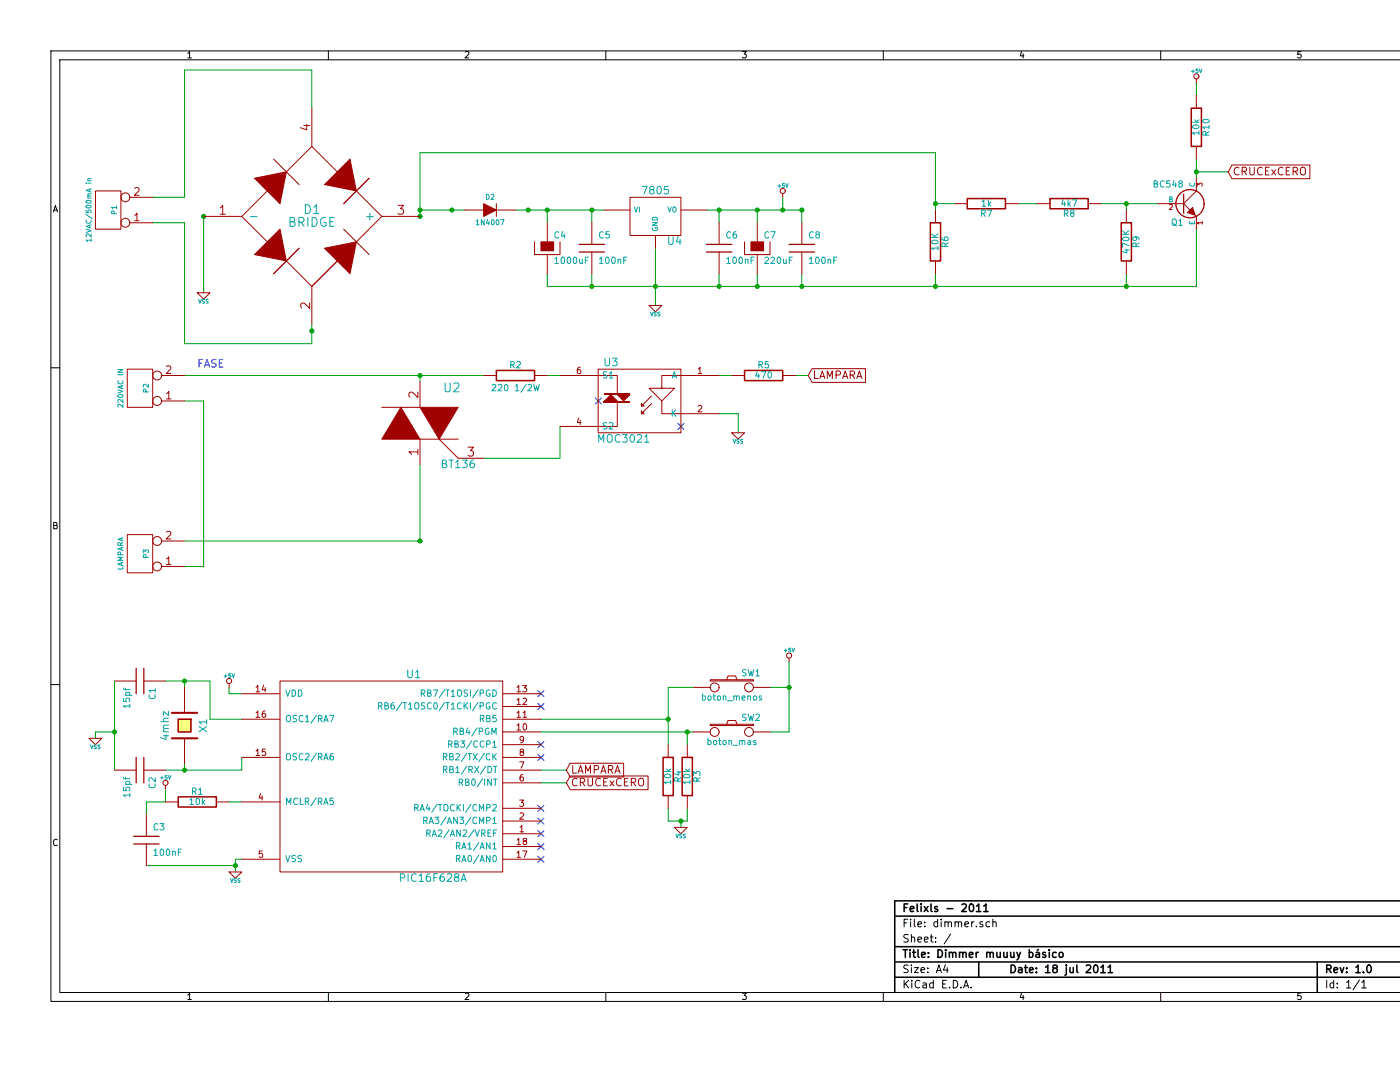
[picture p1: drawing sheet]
<svg xmlns="http://www.w3.org/2000/svg" width="279mm" height="216mm" viewBox="0 0 279 216" stroke-linecap="round" stroke-linejoin="round" font-family="sans-serif">
<g fill="none" stroke="#000" stroke-width=".2">
<path d="M37.5 10.7l.3-.4v1.3M37.5 11.6h.7M65.5 10.2v1.7M92.9 10.4l.4-.1 .3 .4-.8 .9h.8M120.9 10.2v1.7M148.2 10.3h.7l-.4 .5 .4 .1v.5l-.2 .2-.5-.2M176.3 10.2v1.7M203.9 10.2l-.3 1h.8M204.2 10.7v.9M231.6 10.2v1.7M259.6 10.3h-.6v.6l.2-.1 .4 .1v.5l-.1 .2-.5-.2M279.4 10.2h-269.2v189.6h269.2"/>
<path d="M279.4 11.9h-267.5v186.1h267.5M10.6 42.3l.4-1.3 .5 1.3M10.8 41.9h.6M10.2 73.4h1.7M10.7 104.9l.6-.1v-.4l-.6-.2v1.3h.5l.2-.4-.2-.2M10.2 136.6h1.7M11.4 167.6a.5 .5 0 0 0-.6 0 .5 .5 0 0 0-.1 .6l.2 .5 .5-.1M37.5 198.6l.3-.4v1.2M37.5 199.4h.7M65.5 198v1.8M92.9 198.3l.4-.1 .3 .4-.8 .8h.8M120.9 198v1.8"/>
<path d="M148.2 198.2h.7l-.4 .5 .4 .1v.5l-.2 .1-.5-.1M176.3 198v1.8M180.4 195.6v1.5M180.4 184.2h.5M180.7 196.3l.6 .8M181.2 183.4h-.8v1.5M181.3 192.6a.62 .62 0 0 0-.9 .1v.4l.8 .4 .1 .3-.4 .3-.5-.1M181.3 186.5a.62 .62 0 0 0-.9 .1v.4l.8 .4 .1 .3-.4 .3-.5-.1M181.3 195.6l-.9 .9M181.7 183.4v.2M181.7 183.9v1M181.9 192.6v.1"/>
<path d="M181.9 187.1l.1-.1a.36 .36 0 0 1 .5 .2v.8M181.9 186.5v1.5M181.9 193.1v1M182 195.6v.2M182 196.1v1M182.5 183.4v1.3l.2 .2M182.5 193.1h.8l-.8 1h.8M183.2 184.4l.7-.1-.1-.3-.4-.1-.2 .3 .1 .7h.5M183.2 187.5l.7-.1-.1-.4h-.4l-.2 .2 .1 .7h.5M183.6 195.8a.72 .72 0 0 0-1 .5 .72 .72 0 0 0 .7 .8l.3-.1M183.8 193.6l.7-.2v-.3h-.5l-.2 .2 .1 .7h.6M184.2 196.2h.6l.1 .9"/>
<path d="M184.5 187.5l.7-.1-.1-.4h-.4l-.2 .2 .1 .7h.5M184.6 184.8v.1M184.6 184v.2M184.9 196.5h-.5a.3 .3 0 0 0-.3 .3 .3 .3 0 0 0 .3 .3h.5M185.2 194v.1M185.2 193.1v.2M185.6 187h.6M185.9 186.5v1.3l.3 .2M186.3 196.2l-.5-.1-.3 .3 .1 .6 .2 .1h.5M186.3 195.6v1.5M186.7 187.9v.1M186.7 187v.2"/>
<path d="M186.9 194.1l.5-1.5 .5 1.5M187 193.6h.7M187.1 184l-.4-.1-.3 .3 .1 .6 .2 .1h.4M187.1 183.4v1.5M187.8 183.4v.2M187.8 183.9v1M188.1 196.3h.5M188.6 184.1v-.1a.36 .36 0 0 1 .6 .2v.7M188.6 183.9v1M188.7 192.5l-.4 1.1h1M188.9 195.6h-.8v1.5h.8M189 193.1v1"/>
<path d="M189.2 184.2a.35 .35 0 0 1 .4-.3 .35 .35 0 0 1 .3 .3v.7M189.5 197v.1M189.7 186.4l-1.3 2M190.2 195.6a.77 .77 0 0 1 .9 .8 .77 .77 0 0 1-.9 .7zM190.6 184.1l.1-.1a.36 .36 0 0 1 .6 .2v.7M190.6 183.9v1M191.3 184.2a.35 .35 0 0 1 .3-.3 .35 .35 0 0 1 .3 .3v.7M191.8 197v.1M192.3 197.1l.5-1.5 .5 1.5M192.4 196.7h.8M192.6 184.4l.7-.1-.1-.3-.4-.1-.2 .3v.7h.6M193.8 197v.1"/>
<path d="M193.9 183.9v1M194.4 183.9l-.5 .3M194.9 184.8v.1M196.1 184l-.3-.1-.3 .3 .1 .2 .5 .1v.4h-.6M197.5 184l-.4-.1-.3 .3 .1 .6 .2 .1h.4M198.1 184.1l.1-.1a.36 .36 0 0 1 .6 .2v.7M198.1 183.4v1.5M203.9 198.1l-.3 .9h.8M204.2 198.6v.8M231.6 198v1.8M259.6 198.2h-.6v.6l.2-.1 .4 .1v.5l-.1 .1-.5-.1M264.8 195.6v1.5"/>
<path d="M266.2 196.2l-.5-.1-.3 .3 .1 .6 .2 .1h.5M266.2 195.6v1.5M266.9 197v.1M266.9 196.2v.1M268.7 196l.5-.4v1.5M268.7 197.1h.9M271.3 195.5l-1.3 2M271.8 196l.4-.4v1.5M271.8 197.1h.8"/>
</g>
<g fill="none" stroke="#000" stroke-width=".3">
<path d="M279.4 179.8h-100.8v18.2M178.6 182.8h100.8M178.6 188.9h100.8M178.6 195h100.8M178.6 191.9h100.8M180.2 189.5h.9M180.4 181.1h.5M180.7 189.5v1.5M181.2 180.4h-.8v1.5M181.6 189.5v.2M181.6 190v1M181.7 181.4l.7-.1-.1-.4h-.4l-.2 .2v.7h.6"/>
<path d="M182.1 190h.6M182.3 189.5v1.3l.4 .2M183 180.4v1.3l.3 .2M183.2 189.5v1.3l.2 .2M183.8 180.4v.1M183.8 180.9v1M183.9 190.5l.8-.1-.1-.3-.4-.1-.3 .2 .1 .8h.6M184.4 180.9l.8 1M185.2 180.9l-.8 1M185.3 190.9v.1M185.3 190.1v.1M185.8 180.4v1.3l.2 .2"/>
<path d="M187.1 180.9h-.4l-.2 .2 .1 .2 .5 .2v.3h-.6M187.2 189.5a.77 .77 0 0 1 .9 .8 .77 .77 0 0 1-.9 .7zM188.7 189.5v.2M188.7 190v1M189 181.3h1.2M189.5 190.2v-.1a.36 .36 0 0 1 .6 .1v.8M189.5 190v1M190.1 190.2a.35 .35 0 0 1 .3-.2 .35 .35 0 0 1 .4 .2v.8M191.5 190.2l.1-.1a.36 .36 0 0 1 .6 .1v.8M191.5 190v1M192 180.5l.6-.1 .3 .4-1 1.1h1M192.2 190.2a.35 .35 0 0 1 .3-.2 .35 .35 0 0 1 .3 .2v.8"/>
<path d="M193.4 190.5l.8-.1-.1-.3-.4-.1-.3 .2 .1 .8h.6M193.6 180.4h.2a.81 .81 0 0 1 .5 .7 .81 .81 0 0 1-.5 .8 .98 .98 0 0 1-.2-1.5zM194.8 190v1M194.9 180.8l.4-.4v1.5M194.9 181.9h.9M195.2 190l-.4 .3M195.3 191.9v3.1M196.3 180.8l.5-.4v1.5M196.3 181.9h.9M196.9 190.2l.1-.1a.36 .36 0 0 1 .6 .1v.8M196.9 190v1M197.6 190.2a.35 .35 0 0 1 .3-.2 .35 .35 0 0 1 .3 .2v.8"/>
<path d="M199 190v.8a.39 .39 0 0 0 .6 .1M199.6 190v1M200.3 190v.8a.39 .39 0 0 0 .7 .1M201 190v1M201.7 190v.8a.39 .39 0 0 0 .7 .1M201.8 192.6a.77 .77 0 0 1 .9 .7 .77 .77 0 0 1-.9 .8zM202.4 190v1M202.9 190l.4 1M203.3 193.1h.6l.1 1M203.7 190l-.6 1.4-.2 .1M204 193.4l-.5 .1a.3 .3 0 0 0-.3 .3 .3 .3 0 0 0 .3 .3l.5-.1M204.5 193.1h.6"/>
<path d="M204.7 192.6v1.3l.4 .2M205.4 190.1l.4-.1 .3 .3v.6l-.3 .1h-.4M205.4 189.5v1.5M205.5 193.6l.7-.2-.1-.3h-.4l-.2 .2v.7h.6M206.8 190.1h.6v.9M206.8 194v.1M206.8 193.1v.2M207.2 189.4l-.2 .3M207.4 190.4h-.5a.3 .3 0 0 0-.2 .3 .3 .3 0 0 0 .2 .3h.5M208.7 193l.4-.4v1.5M208.7 190.1l-.4-.1-.2 .2 .1 .2 .5 .2v.4h-.6M208.7 194.1h.9"/>
<path d="M209.4 189.5v.2M209.4 190v1M210.4 193.2l-.3-.3 .1-.2 .2-.1h.4l.2 .3-.1 .2-.6 .2-.2 .2 .1 .5 .2 .1h.3l.3-.3v-.3l-.3-.3M210.8 190.1l-.4-.1-.3 .3v.6l.3 .1h.4M211.4 190.2l.3-.2 .4 .2v.7l-.2 .1-.5-.1zM212.8 193.1v1.3l-.3 .2M212.8 192.6v.1M213.5 193.1v.8a.39 .39 0 0 0 .7 .1M214.2 193.1v1M214.9 192.6v1.3l.2 .2M216.8 192.7l.6-.1 .3 .4-1 1.1h1M218.4 192.7l.2-.1a.81 .81 0 0 1 .5 .7 .81 .81 0 0 1-.5 .8l-.2-.1-.2-.5z"/>
<path d="M219.7 193l.4-.4v1.5M219.7 194.1h.9M221.1 193l.5-.4v1.5M221.1 194.1h.9M262.9 191.9v6.1M264.8 193.4l.7-.1 .2-.2-.1-.4-.2-.1h-.6v1.5M265.2 193.4l.5 .7M266.2 193.6l.8-.2-.1-.3h-.5l-.2 .2 .1 .7h.6M267.5 193.1l.3 1 .4-1M268.8 194v.1M268.8 193.1v.2M270.6 193l.4-.4v1.5"/>
<path d="M270.6 194.1h.9M272.1 194v.1M272.9 192.7l.3-.1a.81 .81 0 0 1 .5 .7 .81 .81 0 0 1-.5 .8l-.3-.1-.1-.5z"/>
</g>
<circle cx="135.9" cy="163.8" r=".41" fill="#00a000"/>
<g fill="none" stroke="#00a000" stroke-width=".2">
<path d="M135.9 163.8v1.3"/>
<circle cx="135.9" cy="163.8" r=".41"/>
</g>
<circle cx="133.3" cy="143.5" r=".41" fill="#00a000"/>
<g fill="none" stroke="#00a000" stroke-width=".2">
<path d="M108 143.5h25.4"/>
<circle cx="133.3" cy="143.5" r=".41"/>
</g>
<circle cx="137.2" cy="146.1" r=".41" fill="#00a000"/>
<g fill="none" stroke="#00a000" stroke-width=".2">
<path d="M108 146.1h30.4"/>
<circle cx="137.2" cy="146.1" r=".41"/>
</g>
<circle cx="157.5" cy="137.2" r=".41" fill="#00a000"/>
<g fill="none" stroke="#00a000" stroke-width=".2">
<path d="M238.8 16.5v2.6M238.8 31.8v3.8M203.2 40.6h3.8M224.8 40.6v1.3M153.7 137.2h3.8M157.5 132.1v14h-3.8"/>
<circle cx="157.5" cy="137.2" r=".41"/>
</g>
<circle cx="186.7" cy="57.2" r=".41" fill="#00a000"/>
<g fill="none" stroke="#00a000" stroke-width=".2">
<path d="M40.6 43.2v15.2M160 41.9v2.6M186.7 41.9v-11.4h-102.9v12.7M224.8 54.6v2.6M108 153.7h5"/>
<circle cx="186.7" cy="57.2" r=".41"/>
</g>
<circle cx="47" cy="172.7" r=".41" fill="#00a000"/>
<g fill="none" stroke="#00a000" stroke-width=".2">
<path d="M36.8 135.9v1.3M41.9 135.9v7.6h6.4M33 157.5v2.5M36.8 152.4v1.3M48.3 151.1v2.6h-15.3M29.2 172.7h17.8"/>
<circle cx="47" cy="172.7" r=".41"/>
</g>
<circle cx="22.9" cy="146.1" r=".41" fill="#00a000"/>
<circle cx="22.9" cy="146.1" r=".41" fill="none" stroke="#00a000" stroke-width=".2"/>
<circle cx="160" cy="41.9" r=".41" fill="#00a000"/>
<circle cx="160" cy="41.9" r=".41" fill="none" stroke="#00a000" stroke-width=".2"/>
<circle cx="160" cy="57.2" r=".41" fill="#00a000"/>
<g fill="none" stroke="#00a000" stroke-width=".2">
<path d="M83.8 74.9v1.3M143.5 74.9h2.6M36.8 80h3.8v33h-3.8M143.5 82.6h3.8v3.8"/>
<circle cx="160" cy="57.2" r=".41"/>
</g>
<circle cx="156.2" cy="41.9" r=".41" fill="#00a000"/>
<g fill="none" stroke="#00a000" stroke-width=".2">
<path d="M156.2 39.4v2.5"/>
<circle cx="156.2" cy="41.9" r=".41"/>
</g>
<circle cx="90.2" cy="41.9" r=".41" fill="#00a000"/>
<circle cx="90.2" cy="41.9" r=".41" fill="none" stroke="#00a000" stroke-width=".2"/>
<circle cx="151.1" cy="41.9" r=".41" fill="#00a000"/>
<g fill="none" stroke="#00a000" stroke-width=".2">
<path d="M151.1 41.9v2.6"/>
<circle cx="151.1" cy="41.9" r=".41"/>
</g>
<circle cx="151.1" cy="57.2" r=".41" fill="#00a000"/>
<circle cx="151.1" cy="57.2" r=".41" fill="none" stroke="#00a000" stroke-width=".2"/>
<circle cx="143.5" cy="57.2" r=".41" fill="#00a000"/>
<g fill="none" stroke="#00a000" stroke-width=".2">
<path d="M143.5 41.9v2.6M151.1 54.6v2.6"/>
<circle cx="143.5" cy="57.2" r=".41"/>
</g>
<circle cx="109.2" cy="41.9" r=".41" fill="#00a000"/>
<g fill="none" stroke="#00a000" stroke-width=".2">
<path d="M118.1 41.9v2.6"/>
<circle cx="109.2" cy="41.9" r=".41"/>
</g>
<circle cx="118.1" cy="57.2" r=".41" fill="#00a000"/>
<g fill="none" stroke="#00a000" stroke-width=".2">
<path d="M62.2 21.6v-7.6h-25.4v25.4h-6.3M109.2 54.6v2.6"/>
<circle cx="118.1" cy="57.2" r=".41"/>
</g>
<circle cx="62.2" cy="66" r=".41" fill="#00a000"/>
<circle cx="62.2" cy="66" r=".41" fill="none" stroke="#00a000" stroke-width=".2"/>
<circle cx="83.8" cy="43.2" r=".41" fill="#00a000"/>
<circle cx="83.8" cy="43.2" r=".41" fill="none" stroke="#00a000" stroke-width=".2"/>
<circle cx="40.6" cy="43.2" r=".41" fill="#00a000"/>
<g fill="none" stroke="#00a000" stroke-width=".2">
<path d="M30.5 44.5h6.3v24.1h25.4v-3.8M102.9 41.9h17.8M109.2 41.9v2.6M118.1 54.6v2.6"/>
<circle cx="40.6" cy="43.2" r=".41"/>
</g>
<circle cx="118.1" cy="41.9" r=".41" fill="#00a000"/>
<g fill="none" stroke="#00a000" stroke-width=".2">
<path d="M143.5 54.6v2.6"/>
<circle cx="118.1" cy="41.9" r=".41"/>
</g>
<circle cx="130.8" cy="57.2" r=".41" fill="#00a000"/>
<g fill="none" stroke="#00a000" stroke-width=".2">
<path d="M130.8 49.5v11.5M141 41.9h19"/>
<circle cx="130.8" cy="57.2" r=".41"/>
</g>
<circle cx="143.5" cy="41.9" r=".41" fill="#00a000"/>
<g fill="none" stroke="#00a000" stroke-width=".2">
<path d="M83.8 41.9h8.9"/>
<circle cx="143.5" cy="41.9" r=".41"/>
</g>
<circle cx="83.8" cy="41.9" r=".41" fill="#00a000"/>
<circle cx="83.8" cy="41.9" r=".41" fill="none" stroke="#00a000" stroke-width=".2"/>
<circle cx="105.4" cy="41.9" r=".41" fill="#00a000"/>
<g fill="none" stroke="#00a000" stroke-width=".2">
<path d="M36.8 74.9h59.7M109.2 74.9h2.6M83.8 92.7v15.3M111.8 85.1v6.3h-15.3"/>
<circle cx="105.4" cy="41.9" r=".41"/>
</g>
<circle cx="83.8" cy="74.9" r=".41" fill="#00a000"/>
<circle cx="83.8" cy="74.9" r=".41" fill="none" stroke="#00a000" stroke-width=".2"/>
<circle cx="83.8" cy="108" r=".41" fill="#00a000"/>
<g fill="none" stroke="#00a000" stroke-width=".2">
<path d="M158.8 74.9h2.5M33 135.9h8.9M22.9 146.1h-3.8v1.2"/>
<circle cx="83.8" cy="108" r=".41"/>
</g>
<circle cx="36.8" cy="135.9" r=".41" fill="#00a000"/>
<g fill="none" stroke="#00a000" stroke-width=".2">
<path d="M22.9 135.9v17.8"/>
<circle cx="36.8" cy="135.9" r=".41"/>
</g>
<circle cx="36.8" cy="153.7" r=".41" fill="#00a000"/>
<g fill="none" stroke="#00a000" stroke-width=".2">
<path d="M160 54.6v2.6M186.7 54.6v2.6M238.8 45.7v11.5h-129.6M36.8 108h47M45.7 137.2v1.2h2.6M108 156.2h5M33 160h-3.8v2.6M45.7 160h2.6M48.3 171.5h-1.3v2.5"/>
<circle cx="36.8" cy="153.7" r=".41"/>
</g>
<circle cx="224.8" cy="57.2" r=".41" fill="#00a000"/>
<g fill="none" stroke="#00a000" stroke-width=".2">
<path d="M238.8 34.3h6.3"/>
<circle cx="224.8" cy="57.2" r=".41"/>
</g>
<circle cx="238.8" cy="34.3" r=".41" fill="#00a000"/>
<g fill="none" stroke="#00a000" stroke-width=".2">
<path d="M219.7 40.6h11.4"/>
<circle cx="238.8" cy="34.3" r=".41"/>
</g>
<circle cx="224.8" cy="40.6" r=".41" fill="#00a000"/>
<g fill="none" stroke="#00a000" stroke-width=".2">
<path d="M186.7 40.6h3.8"/>
<circle cx="224.8" cy="40.6" r=".41"/>
</g>
<circle cx="186.7" cy="40.6" r=".41" fill="#00a000"/>
<g fill="none" stroke="#00a000" stroke-width=".2">
<path d="M138.4 137.2h-5v11.4M137.2 146.1v2.5M133.4 161.3v2.5h3.8v-2.5"/>
<circle cx="186.7" cy="40.6" r=".41"/>
</g>
<g fill="none" stroke="#0000c0" stroke-width=".2">
<path d="M107.3 137.8l1.3 1.2M108.6 137.8l-1.3 1.2M107.3 140.4l1.3 1.2M107.3 148l1.3 1.2M107.3 150.5l1.3 1.2M108.6 140.4l-1.3 1.2M108.6 148l-1.3 1.2M108.6 150.5l-1.3 1.2M107.3 170.8l1.3 1.3M107.3 160.7l1.3 1.2M107.3 163.2l1.3 1.2M107.3 165.8l1.3 1.2"/>
<path d="M107.3 168.3l1.3 1.2M108.6 170.8l-1.3 1.3M108.6 160.7l-1.3 1.2M108.6 163.2l-1.3 1.2M108.6 165.8l-1.3 1.2M108.6 168.3l-1.3 1.2"/>
</g>
<g fill="none" stroke="#a00000" stroke-width=".2">
<path d="M238.8 15.7v.8M238.8 38.1l-2.6 2.5 1.3 1.3M245.9 32.9h15.5v2.8h-15.5l-.8-1.4zM247.3 33.5a.72 .72 0 0 0-1 .5 .72 .72 0 0 0 .7 .9l.3-.1M247.9 34.2l.7-.1 .2-.2-.1-.4-.2-.1h-.6v1.5M248.3 34.2l.5 .7M249.4 33.4v1.2l.3 .3h.3l.3-.3v-1.2M251.9 33.5a.72 .72 0 0 0-1 .5 .72 .72 0 0 0 .7 .9l.3-.1M252.6 34.1h.5M253.3 33.4h-.7v1.5h.7M253.8 33.9l.8 1M254.6 33.9l-.8 1"/>
<path d="M256.1 33.5a.72 .72 0 0 0-1.1 .5 .72 .72 0 0 0 .8 .9l.3-.1M256.7 34.1h.5M257.4 33.4h-.7v1.5h.7M258.1 34.2l.7-.1 .2-.2-.1-.4-.3-.1h-.5v1.5M258.4 34.2l.6 .7M259.7 33.5a.5 .5 0 0 1 .6-.1 .5 .5 0 0 1 .2 .5v.8a.53 .53 0 0 1-.6 .2 .53 .53 0 0 1-.4-.5v-.5zM238.5 42.9l.3 .3"/>
<circle cx="238.8" cy="15.2" r=".51"/>
</g>
<path d="M237.8 14.2h.6M238.1 13.9v.6M239.1 13.8h-.4v.3h.3l.1 .3-.1 .1h-.3M239.3 13.8l.3 .7 .3-.7" fill="none" stroke="#00a0a0" stroke-width=".2"/>
<g fill="none" stroke="#a00000" stroke-width=".25">
<path d="M236.2 38.7v3.8"/>
<circle cx="237.5" cy="40.6" r="2.82"/>
</g>
<path d="M238 41.4l.5 1.5-1.5-.5z" fill="#a00000"/>
<g fill="none" stroke="#a00000" stroke-width=".2">
<path d="M238.8 19.1v2.5M53.3 38.1l-5 5.1 5 5.1M54.6 31.8l5.1 5M62.2 29.2l5.1 5.1M71.1 38.1l5.1 5.1-5.1 5.1M73.7 35.6l-5.1 5M238.8 29.2v2.6M238.8 35.6v2.5M238.9 37.2v-.6l.4 .3 .1-.3h.4l.1 .1-.1 .5M59.7 49.5l-5.1 5.1M67.3 52.1l-5.1 5.1M68.6 45.7l5.1 5.1"/>
<path d="M186.7 41.9v2.6M186.7 52.1v2.5M190.5 40.6h2.5M200.7 40.6h2.5M207 40.6h2.6M217.2 40.6h2.5M224.8 41.9v2.6M224.8 52.1v2.5M231.1 40.6h5.1M233.4 40.9l.4-.1 .2 .3-.7 .7h.7M238 41.4l.5 1.5-1.5-.5zM238.8 43.2v2.5"/>
<path d="M239.9 44.5h-1l.3 .2M239.9 44.2v.5"/>
</g>
<g fill="none" stroke="#00a0a0" stroke-width=".2">
<path d="M197.3 39.9v1.2M212.2 39.8l-.3 .9h.7M213.2 39.9v1.2M214 39.9h.9l-.5 1.2M230.3 36.7l.6-.1v-.4l-.6-.1v1.2h.5l.2-.4-.2-.2M232.3 36.2a.5 .5 0 0 0-.6 0 .5 .5 0 0 0-.2 .6l.3 .5 .5-.1M233.4 39.8l.5-.1v-.3l-.5-.1v1h.4l.2-.3-.2-.2M233.5 36.1h-.6l-.1 .6 .2-.1 .5 .1v.5l-.2 .1-.5-.1M234.3 36l-.3 .9h.8M234.6 36.5v.8M235.5 36.6l-.2-.1v-.3l.4-.1 .2 .1v.3l-.5 .2-.1 .2v.2l.2 .2h.2l.3-.2-.1-.4-.2-.1M237.5 36.5a.44 .44 0 0 0 .4 .6 .44 .44 0 0 0 .4-.6"/>
<path d="M238 24.4h1.3M238.1 25.1a.66 .66 0 0 1 .7-.2 .66 .66 0 0 1 .5 .5 .74 .74 0 0 1-1.3-.2zM238.4 23.9l.5 .5M239.3 26.5h-1.3l.4 .4M239.3 26.2v.7M239.3 23.9l-.5 .4M240.2 23.9a.66 .66 0 0 1 .6-.2 .66 .66 0 0 1 .5 .5 .74 .74 0 0 1-1.3-.1zM240.7 26.9l-.1-.6h-.4l-.2 .6h1.3M241.3 25.4h-1.3l.4 .3M241.3 26.2l-.6 .4M241.3 25v.7M185.9 47.4h1.3"/>
<path d="M185.9 46.7l.8 .7M186.1 48.1a.66 .66 0 0 1 .6-.2 .66 .66 0 0 1 .5 .5 .74 .74 0 0 1-1.3-.2zM187.2 49.5h-1.3l.4 .4M187.2 49.1v.8M187.2 46.7l-.7 .5M188 47.4v.4a.87 .87 0 0 0 1.2 0l-.1-.5h-.5l-.2 .5 .3 .2M188.6 49.2v-.6l-.5-.1-.1 .7h1.2M189.2 48.5l-.6 .4M195.9 42.6l.6-.1 .1-.5-.7-.1v1.3M196 40.3l.3-.4v1.2M196 41.1h.7M196.2 42.6l.4 .6"/>
<path d="M197.1 41.9h.8l-.5 1.3M197.4 40.7l.3 .4M197.7 40.3l-.4 .5M212.4 42.6l.6-.1 .1-.5-.7-.1v1.3M212.5 40.3v.8M212.7 42.6l.4 .6M213.3 40.7l.3 .4M213.6 40.3l-.4 .5M213.9 42.5l-.2-.2v-.3l.4-.1 .2 .1v.3l-.6 .2-.1 .2v.3l.3 .2h.2l.3-.2-.1-.4-.2-.1M224 46.8h1.3M224 46.1l.8 .7M224.2 47.4a.66 .66 0 0 1 .6-.2 .66 .66 0 0 1 .5 .6 .74 .74 0 0 1-1.3-.2z"/>
<path d="M224.5 49.9h.8M224.9 49.7v.8l-.9-.3M225.3 49l-1.3-.5v.8M225.3 46.1l-.7 .5M226.6 47.3l.2 .2v.4h-.6l-.1-.4 .2-.2h.7l.3 .2v.4M226.7 49.2v-.6l-.5-.1-.1 .7h1.2M227.3 48.5l-.6 .4M234 43.9l.2-.2a.45 .45 0 0 1 .6 .4l-.1 .7-.5 .2-.3-.4zM234.2 44.7l.6 .4M235.3 44.1l.3-.4v1.3M235.3 45h.7M237.4 44.2v.5h1v-.5"/>
<path d="M237.9 44.3v.4"/>
</g>
<path d="M193 39.6h7.7v2.1h-7.7zM209.6 39.6h7.6v2.1h-7.6zM237.7 21.6h2.1v7.6h-2.1zM185.7 44.5h2v7.6h-2zM223.8 44.5h2v7.6h-2z" fill="none" stroke="#a00000" stroke-width=".3"/>
<path d="M50.8 35.6l6.4-1.3-1.3 6.3z" fill="#a00000"/>
<path d="M50.8 35.6l6.4-1.3-1.3 6.3z" fill="none" stroke="#a00000" stroke-width=".2"/>
<path d="M55.9 45.7l1.3 6.4-6.4-1.3z" fill="#a00000"/>
<path d="M55.9 45.7l1.3 6.4-6.4-1.3z" fill="none" stroke="#a00000" stroke-width=".2"/>
<path d="M64.8 49.5l6.3-1.2-1.2 6.3z" fill="#a00000"/>
<path d="M64.8 49.5l6.3-1.2-1.2 6.3z" fill="none" stroke="#a00000" stroke-width=".2"/>
<path d="M69.9 31.8l1.2 6.3-6.3-1.3z" fill="#a00000"/>
<g fill="none" stroke="#a00000" stroke-width=".2">
<path d="M60.6 25h1.2M61.2 24.8v1.1l-1.3-.4M62.2 21.6v7.6l-5 5.1M69.9 31.8l1.2 6.3-6.3-1.3zM40.6 43.2h7.7M43.9 41.5l.6-.5v1.7M43.9 42.7h1.1M57.2 52.1l5 5.1v7.6M76.2 43.2h7.6M79.4 41h1.1l-.6 .7a.44 .44 0 0 1 .6 .3l-.1 .7h-.7l-.3-.1M61.8 60.5v1l-1-1h-.3h-.3l-.2 .3v.4l.2 .3M22.9 135.9h4.3"/>
<path d="M28.7 135.9h4.3M45.7 136.4v.8M48.3 138.4h7.6M51.1 137.2l.4-.4v1.2M51.1 138h.7M52.6 136.7l-.3 .9h.8M52.9 137.2v.8M55.9 135.9h44.4v38.1h-44.4zM100.3 138.4h7.7M103.2 139.7l.3-.4v1.3M103.2 137.2l.3-.4v1.2M103.2 138h.7"/>
<path d="M104.3 136.8h.8l-.4 .5 .4 .1v.5l-.2 .1-.6-.1M104.4 139.4l.5-.1 .2 .4-.8 .9h.8M138.4 137.2h3.3M141.7 135.6h8.7v.3h-8.7zM145 135.6l.3-.7h1.5l.3 .7M150.4 137.2h3.3M157.5 131.3v.8M17.8 147.3h2.5l-1.2 1.3zM22.9 153.7h4.3M28.7 153.7h4.3M33 156.7v.8M48.3 151.1h7.6"/>
<path d="M48.3 143.5h7.6M51.1 149.9l.4-.4v1.2M51.1 142.2l.4-.3v1.2M51.1 143.1h.7M51.1 150.7h.7M52 158.3l-.3 .9h.8M52.3 158.8v.8M52.9 141.9h-.3a.87 .87 0 0 0 0 1.2l.4-.1v-.5l-.4-.2-.3 .3M53 149.5h-.6l-.1 .6 .2-.1 .5 .1v.5l-.2 .1-.5-.1M100.3 146.1h7.7M100.3 156.2h7.7M100.3 153.7h7.7"/>
<path d="M100.3 151.1h7.7M100.3 148.6h7.7M100.3 143.5h7.7M100.3 141h7.7M103.2 144.8l.3-.4v1.3M103.2 142.2l.3-.3v1.2M103.2 145.7h.7M103.2 143.1h.7M103.2 140.6h.7M103.7 159.6h.8l-.4 .5 .3 .1v.6l-.1 .1-.6-.1M103.7 152h.8l-.5 1.3M104 150l-.2-.1v-.3l.5-.1 .1 .1v.3l-.5 .2-.1 .2v.2l.2 .2h.3l.2-.2-.1-.4-.1-.1"/>
<path d="M104.4 154.6h-.4a.87 .87 0 0 0 0 1.2l.4-.1v-.5l-.4-.2-.2 .3M104.4 142.2l.3-.3v1.2M104.4 143.1h.7M104.5 147.5l-.2 .2h-.4l-.1-.6 .5-.2 .2 .3-.1 .7-.1 .3h-.4M104.5 144.5l.2-.1a.67 .67 0 0 1 .4 .6 .67 .67 0 0 1-.4 .7l-.3-.5zM113.8 152.3h10.7v2.7h-10.7l-.8-1.3zM113.8 154.8h15.5v2.8h-15.5l-.8-1.4zM114.3 152.8v1.5h.7M115.2 155.4a.72 .72 0 0 0-1 .5 .72 .72 0 0 0 .7 .9l.3-.1M115.3 154.3l.5-1.5 .6 1.5M115.5 153.8h.7M115.8 156.1l.8-.1 .1-.2-.1-.4-.2-.1h-.6v1.5"/>
<path d="M116.2 156.1l.5 .7M116.8 154.3v-1.5l.5 1 .6-1v1.5M117.3 155.3v1.2l.4 .3h.2l.3-.3v-1.2M118.6 153.6l.7-.1 .2-.2-.1-.4-.2-.1h-.6v1.5M119.8 155.4a.72 .72 0 0 0-1 .5 .72 .72 0 0 0 .7 .9l.3-.1M119.9 154.3l.5-1.5 .5 1.5M120 153.8h.8M120.5 156h.5M121.2 155.3h-.7v1.5h.7M121.4 153.6l.7-.1 .2-.2-.1-.4-.2-.1h-.6v1.5M121.7 155.8l.8 1M121.8 153.6l.5 .7"/>
<path d="M122.5 155.8l-.8 1M122.7 154.3l.5-1.5 .5 1.5M122.9 153.8h.7M124 155.4a.72 .72 0 0 0-1 .5 .72 .72 0 0 0 .7 .9l.3-.1M124.6 156h.5M125.3 155.3h-.7v1.5h.7M126 156.1l.7-.1 .2-.2-.1-.4-.2-.1h-.6v1.5M126.4 156.1l.5 .7M127.5 155.5a.5 .5 0 0 1 .6-.2 .5 .5 0 0 1 .3 .5v.8a.53 .53 0 0 1-.6 .2 .53 .53 0 0 1-.4-.5zM133.4 148.6v2.5M133.4 158.8v2.5M137.2 148.6v2.5"/>
<path d="M137.2 158.8v2.5M138.4 146.1h3.3M141.7 144.5h8.7v.3h-8.7zM145 144.5l.3-.7h1.5l.3 .7M150.4 146.1h3.3M29.2 162.6v4.3M29.2 168.4v4.3M33 160h2.6M43.2 160h2.5M45.7 174h2.6l-1.3 1.3zM48.3 160h7.6M48.3 171.5h7.6"/>
<path d="M52.4 169.8h-.6l-.1 .6 .2-.1 .5 .1v.5l-.2 .2-.5-.2M100.3 166.4h7.7M100.3 163.8h7.7M100.3 161.3h7.7M100.3 171.5h7.7M100.3 168.9h7.7M103.2 170.2l.3-.4v1.3M103.2 167.6l.3-.3v1.2M103.2 171.1h.7M103.2 168.5h.7M103.8 165.1l.3-.4v1.3M103.8 162.3l.5-.1 .2 .4-.8 .8h.8"/>
<path d="M103.8 166h.7M104.3 169.8h.9l-.6 1.3M104.6 167.8l-.2-.1v-.3l.5-.1 .2 .1v.3l-.6 .2-.1 .1v.3l.2 .2h.3l.2-.2v-.4l-.2-.1M134.6 165.1h2.6l-1.3 1.3z"/>
<circle cx="45.7" cy="135.9" r=".51"/>
<circle cx="142.6" cy="137.2" r=".89"/>
<circle cx="149.5" cy="137.2" r=".89"/>
<circle cx="157.5" cy="130.8" r=".51"/>
<circle cx="33" cy="156.2" r=".51"/>
<circle cx="142.6" cy="146" r=".89"/>
<circle cx="149.5" cy="146" r=".89"/>
</g>
<g fill="none" stroke="#00a0a0" stroke-width=".2">
<path d="M50 43.2h1.3M57.9 44.2l.7-.1 .2-.2-.2-.4-.7-.1v1.8l.8-.1a.46 .46 0 0 0 .2-.5 .46 .46 0 0 0-.4-.4M59.7 44.3l.8-.1a.49 .49 0 0 0 .2-.4 .49 .49 0 0 0-.4-.4h-.6v1.8M60.1 44.3l.6 .9M60.9 40.8a.9 .9 0 0 1 1.1 .9 .9 .9 0 0 1-1.1 .9zM61.4 43.4v1.8M62.3 43.4a.9 .9 0 0 1 1 .9 .9 .9 0 0 1-1 .9zM62.6 41.4l.5-.6v1.8M62.6 42.6h1M65 43.5a.83 .83 0 0 0-1.1 .8 .83 .83 0 0 0 1.1 .8l.1-.7h-.4M65.8 44.2h.6M66.7 43.4h-.9v1.8h.9"/>
<path d="M73.2 43.2h1.3M73.8 42.5v1.4M24.6 139.3v.7h.6l-.1-.2 .1-.5h.6l.1 .2-.1 .5M24.6 137.3l.2 .3h1.1M25.1 137.3v.5M25.1 138.7h1.2M25.1 138.7v-.3l.2-.3 .6 .2v.4M29.8 138.6a.5 .5 0 0 0 .1 .7 .5 .5 0 0 0 .6 .1l.4-.2v-.6M31 137.8h-1.3l.4 .3M31 137.4v.7M44.7 134.9h.6M45 134.6v.6"/>
<path d="M46 134.4h-.3l-.1 .4 .4-.1 .1 .3-.2 .2-.3-.1M46.3 134.4l.3 .8 .2-.8M57 137.7l.4 1.2 .5-1.2M58.3 137.7a.64 .64 0 0 1 .7 .6 .64 .64 0 0 1-.7 .6zM59.6 137.7a.64 .64 0 0 1 .7 .6 .64 .64 0 0 1-.7 .6zM81.4 133.7v1.3l.3 .2h.3l.3-.2v-1.3M82.9 134.1l.5-.4v1.5M82.9 135.2h.9M84.1 138.3h.6v-.5l-.6-.1v1.2M84.4 138.3l.4 .6M85.3 138.3l.6-.1 .1-.4-.7-.1v1.2h.5l.3-.4-.3-.2M86.5 137.7h.8l-.5 1.2"/>
<path d="M88.7 137.6l-1 1.6M89 137.7h.7M89.3 137.7v1.2M90.1 138l.3-.3v1.2M90.1 138.9h.7M91.3 137.8l.3-.1a.45 .45 0 0 1 .5 .4l-.1 .7-.4 .1-.3-.4zM93.3 137.7h-.5l-.1 .1v.4l.6 .3v.2l-.2 .2h-.5M93.9 137.7v1.2M95.4 137.6l-1.1 1.6M95.8 138.3h.6l.1-.5-.7-.1v1.2M97.7 137.7a.59 .59 0 0 0-.7 .6 .59 .59 0 0 0 .7 .6l.1-.5h-.2M98.3 137.7a.64 .64 0 0 1 .8 .6 .64 .64 0 0 1-.8 .6z"/>
<path d="M140.2 138.9h.3l.3 .2-.1 .5h-.5M140.2 138.4v1.3M141.4 138.9h.3l.2 .2-.1 .5h-.5zM142.3 138.9h.5M142.5 138.4v1.1l.3 .2M143.3 138.9h.3l.2 .2-.1 .5h-.5zM144.3 139l.5-.1 .1 .8M144.3 138.9v.8M145.2 139.8h1M146.5 139l.4-.1 .1 .8M146.5 138.9v.8M147 139l.2-.1h.3v.8"/>
<path d="M148.1 139.3l.6-.1-.1-.3h-.3l-.2 .1 .1 .6h.4M148.9 133.7l-.5-.1-.2 .1 .1 .5 .5 .2 .1 .2-.2 .3-.5-.1M149.3 139l.4-.1 .1 .8M149.3 138.9v.8M149.3 133.6l.3 1.3 .3-.9 .2 .9 .3-1.3M150.4 138.9h.3l.3 .2-.1 .5h-.5zM150.9 134l.3-.4v1.3M150.9 134.9h.7M152 138.9h-.3l-.2 .1v.2l.5 .1v.3h-.5M156.5 129.8h.6M156.8 129.5v.6M157.8 129.3h-.4v.4h.4v.2l-.1 .2-.3-.1"/>
<path d="M158.1 129.3l.2 .8 .3-.8M18.1 148.6l.2 .8 .3-.8M19.2 148.7h-.4v.2l.4 .4-.1 .1h-.3M20 148.7h-.4v.2l.4 .4-.2 .1h-.3M24.6 157.1v.6l.6 .1-.1-.2 .1-.5h.6l.1 .2-.1 .5M24.6 155.1l.2 .3h1.1M25.1 156.5h1.2M25.1 155.1v.4M25.1 156.5v-.3l.2-.3 .6 .1v.5M25.9 158.6h-1.3l.4 .4M25.9 140.9h-1.3l.4 .3M25.9 140.5v.7"/>
<path d="M25.9 158.3v.7M29.8 156.4a.5 .5 0 0 0 .1 .6 .5 .5 0 0 0 .6 .2l.4-.3v-.5M31 155.2v.8l-.9-.8-.4 .2 .1 .5M32 155.2h.6M32.3 154.9v.6M33.3 154.7h-.3l-.1 .4h.4l.1 .2-.2 .2-.3-.1M33.6 154.7l.3 .8 .2-.8M37.9 159.6l.4-.3v1.2M38.4 157.9l.6-.1 .1-.4-.7-.2v1.3M38.7 157.9l.4 .6M39.2 159.4l.2-.1a.67 .67 0 0 1 .4 .6 .67 .67 0 0 1-.4 .6l-.3-.5zM39.6 157.6l.4-.4v1.3"/>
<path d="M39.6 158.5h.8M40.4 159.3v1.2M40.9 159.7l-.5 .5M57.2 150.5l.2-.1a.45 .45 0 0 1 .6 .4l-.1 .7-.5 .1-.2-.4zM57.2 142.9l.2-.2a.45 .45 0 0 1 .6 .5l-.1 .6-.5 .2-.2-.4zM59.2 150.4h-.5l-.2 .1 .1 .4 .5 .3 .1 .2-.2 .2h-.5M59.2 142.8l-.5-.1-.2 .2 .1 .4 .5 .2 .1 .3-.2 .2h-.5M59.4 159.4a.5 .5 0 0 0-.7 0 .5 .5 0 0 0-.1 .6l.2 .5 .6-.1M59.9 159.3v1.2h.6M60.5 150.5a.5 .5 0 0 0-.7 0 .5 .5 0 0 0-.1 .6l.2 .5 .6-.1M60.5 142.9a.5 .5 0 0 0-.7 0 .5 .5 0 0 0-.1 .6l.2 .5 .6-.1M60.9 159.9h.6l.1-.5-.7-.1v1.2"/>
<path d="M61 150.5l.4-.1 .3 .3-.8 .9h.8M61 143.1l.3-.4v1.3M61 144h.7M61.2 159.9l.4 .6M63.1 159.2l-1.1 1.6M63.1 150.3l-1 1.6M63.1 142.7l-1 1.6M63.5 159.9h.6l.1-.5-.7-.1v1.2M63.6 151h.6v-.5l-.6-.1v1.2M63.6 143.4h.6v-.5l-.6-.2v1.3M63.8 159.9l.4 .6M63.9 151l.4 .6"/>
<path d="M63.9 143.4l.4 .6M64.6 151.6l.4-1.2 .5 1.2M64.6 144l.4-1.3 .5 1.3M64.8 151.3h.6M64.8 143.7h.6M65.8 142.7h.8l-.5 1.3M66.4 150.4h-.3a.87 .87 0 0 0 0 1.2l.4-.1v-.5l-.4-.1-.2 .2M66.5 159.3h-.6l-.1 .6 .2-.2 .5 .2v.5l-.2 .1-.5-.1M75.5 140.9l.6-.1 .1-.5-.7-.1v1.3M75.8 140.9l.5 .6M76.8 140.8h.5l.1-.5-.6-.1v1.3h.5l.2-.4-.3-.3M78.6 140.2l-.3 .1a.87 .87 0 0 0 0 1.2l.4-.1v-.6l-.4-.1-.3 .2"/>
<path d="M80.2 140.2l-1.1 1.6M80.4 140.2h.8M80.8 140.2v1.3M81.5 140.6l.4-.4v1.3M81.5 141.5h.7M82.8 140.4l.2-.2a.45 .45 0 0 1 .6 .4l-.1 .7-.5 .2-.2-.4zM84.8 140.3l-.5-.1-.2 .1 .1 .5 .5 .2 .1 .2-.2 .3-.5-.1M86.1 140.3a.5 .5 0 0 0-.7 0 .5 .5 0 0 0-.1 .6l.2 .5h.6M86.7 140.3l.1-.1a.67 .67 0 0 1 .5 .6 .67 .67 0 0 1-.5 .7l-.2-.5zM88.5 153.6l.6-.1 .1-.5-.7-.1v1.3M88.5 151h.6l.1-.5-.7-.1v1.2M88.7 140.2l-1 1.6"/>
<path d="M88.8 153.6l.4 .6M88.8 151l.4 .6M89 140.2h.7M89.3 140.2v1.3M89.5 148.5l.6-.1 .1-.4-.7-.2v1.3M89.8 153.5h.5l.1-.5-.6-.1v1.3h.4l.3-.4-.3-.3M89.8 151l.5-.1 .1-.4-.6-.1v1.2h.4l.3-.4-.3-.2M89.8 148.5l.4 .6M90.1 140.6l.3-.4v1.3M90.1 141.5h.7M90.6 145.9h.6v-.5l-.6-.1v1.3M90.8 148.4h.5l.1-.4-.6-.2v1.3h.5l.2-.4-.3-.3"/>
<path d="M90.9 145.9l.4 .7M91 153.3l.3-.4v1.3M91 150.5l.5-.1 .2 .3-.8 .9h.8M91 154.2h.7M91.6 156.1h.7v-.5l-.7-.2v1.3M91.8 145.9l.6-.1v-.4l-.6-.1v1.3h.5l.2-.4-.2-.3M91.9 147.8h.8l-.4 .5 .4 .1v.6l-.2 .1-.6-.1M91.9 156.1l.5 .6M92 140.3a.5 .5 0 0 0-.6 0 .5 .5 0 0 0-.1 .6l.2 .5h.5M92.6 140.2v1.3M92.8 140.8l.5 .7M92.9 156.1l.5-.1 .1-.4-.6-.2v1.3h.5l.2-.4-.3-.2"/>
<path d="M93.2 152.9l-1.1 1.6M93.2 150.3l-1.1 1.6M93.3 145.2l-.3 1h.8M93.3 140.2l-.7 .7M93.4 150.4h.7M93.6 153.6l.6-.1v-.5l-.6-.1v1.3M93.6 145.7v.9M93.8 150.4v1.2M93.9 153.6l.4 .6M93.9 140.2v1.3M94.2 147.8l-1.1 1.6M94.2 155.6l.2-.2a.67 .67 0 0 1 .5 .7 .67 .67 0 0 1-.5 .6l-.3-.5z"/>
<path d="M94.4 150.4l.9 1.2M94.7 152.9l.9 1.3M95.2 145.2l-1.1 1.7M95.3 150.4l-.9 1.2M95.3 148a.5 .5 0 0 0-.6 0 .5 .5 0 0 0-.2 .6l.3 .4h.5M95.4 140.2l-1.1 1.6M95.6 152.9l-.9 1.3M95.6 145.9h.6l.1-.5-.7-.1v1.3M95.8 140.9l.6-.1 .1-.5-.7-.1v1.3M95.9 143.4h.6v-.5l-.6-.2v1.3M96.2 143.4l.4 .6M96.3 155.4l-1.1 1.6"/>
<path d="M96.6 148a.5 .5 0 0 0-.6 0 .5 .5 0 0 0-.2 .6l.2 .4h.6M96.7 150.3l-1.1 1.6M96.7 155.4v1.3M97 152.9l-1.1 1.6M97.1 148.5l.6-.1 .1-.4-.7-.2v1.3M97.1 143.4l.6-.1v-.4l-.6-.2v1.3h.5l.2-.4-.2-.2M97.4 152.9a.64 .64 0 0 1 .7 .6 .64 .64 0 0 1-.7 .7zM97.6 145.4a.59 .59 0 0 0-.8 .5 .59 .59 0 0 0 .8 .6v-.5h-.2M97.7 140.3a.59 .59 0 0 0-.7 .6 .59 .59 0 0 0 .7 .5l.1-.5h-.2M97.8 150.5a.5 .5 0 0 0-.6 0 .5 .5 0 0 0-.2 .6l.3 .5 .5-.1M98 155.4v1.3l-.7-1.3v1.3M98.2 146.6v-1.3l.4 .9 .4-.9v1.3"/>
<path d="M98.3 148.2l.4-.4v1.3M98.3 150.4v1.2M98.3 149.1h.8M98.5 155.4h.7M98.5 152.9h.7M98.5 150.9l.6 .7M98.8 152.9v1.3M98.8 155.4v1.3M99 142.7h-.6l-.1 .7 .2-.2 .5 .2v.5l-.2 .1-.5-.1M99.1 140.3a.5 .5 0 0 0-.7 0 .5 .5 0 0 0-.1 .6l.2 .5h.6M99.1 150.4l-.8 .7M132.6 153.9h1.3"/>
<path d="M132.7 154.7a.74 .74 0 0 1 1.2 .2 .74 .74 0 0 1-1.3-.1zM133 153.4l.5 .5M133.9 156.1h-1.3l.4 .3M133.9 155.7v.7M133.9 153.4l-.5 .4M135.1 154.1h.8M135.3 155.9l-.1-.6-.5-.1-.1 .7h1.3M135.5 153.9v.8l-.9-.3M135.9 155.2l-.6 .4M136.4 153.9h1.3M136.5 154.7a.74 .74 0 0 1 1.2 .2 .74 .74 0 0 1-1.3-.1zM136.8 153.4l.5 .5"/>
<path d="M137.7 156.1h-1.3l.4 .3M137.7 155.7v.7M137.7 153.4l-.5 .4M138.4 154.7v-.8l.5 .5 .1-.4h.6l.1 .2-.1 .5M139.1 155.9l-.1-.6-.4-.1-.2 .7h1.3M139.7 155.2l-.6 .4M141.3 147.8h.4l.2 .2-.1 .5h-.5M141.3 147.3v1.3M142.5 147.8h.3l.3 .2-.2 .5h-.5zM143.4 147.8h.5M143.6 147.3v1.1l.3 .2M144.4 147.8h.3l.2 .2-.1 .5h-.5z"/>
<path d="M145.5 147.9l.4-.1 .1 .8M145.5 147.8v.8M146.3 148.7h1M147.6 147.9l.5-.1v.8M147.6 147.8v.8M148.1 147.9l.2-.1h.3l.1 .8M148.9 142.6l-.5-.1-.2 .1 .1 .5 .5 .2 .1 .2-.2 .3-.5-.1M149.3 147.8h.5v.8M149.3 142.5l.3 1.3 .3-.9 .2 .9 .3-1.3M149.8 148.1h-.4l-.2 .2 .1 .2h.5M150.9 142.6l.4-.1 .3 .4-.8 .9h.8M150.9 147.8h-.4l-.1 .1v.2l.5 .1v.3h-.5"/>
<path d="M30.7 169.8l.4-.4v1.3M30.7 170.7h.7M31.5 164.5a.5 .5 0 0 0-.6 0 .5 .5 0 0 0-.2 .6l.3 .5 .5-.1M31.9 164.3h.8l-.4 .5 .4 .1v.6l-.2 .1-.6-.1M32.1 169.5l.1-.1a.67 .67 0 0 1 .5 .7 .67 .67 0 0 1-.5 .6l-.2-.5zM33.3 169.5l.2-.1a.67 .67 0 0 1 .4 .7 .67 .67 0 0 1-.4 .6l-.3-.5zM34.4 170l.5-.1 .1 .8M34.4 169.8v.9M35.6 170h.4M36.2 169.4h-.6v1.3M37.9 160.5h.7M40.5 160l.4 .5"/>
<path d="M46 175.3l.3 .8 .2-.8M47.2 175.4h-.4v.2l.4 .3-.2 .2-.3-.1M47.9 175.4h-.4v.2l.4 .3-.1 .2-.3-.1M57 170.7l.4 1.3 .5-1.3M57.2 160.5v-1.2l.4 .9 .4-.9v1.2M59 170.8l-.5-.1-.2 .1v.4l.6 .3 .1 .2-.3 .3-.5-.1M60.2 170.8l-.5-.1-.2 .1 .1 .4 .5 .3 .1 .2-.3 .3-.4-.1M64.6 160.5l.4-1.2 .5 1.2M64.7 160.2h.6M79.9 175.2l.7-.1 .2-.2-.1-.4-.2-.2h-.6v1.6M81.4 174.3v1.6M82.8 161.2l.6-.1v-.4l-.6-.2v1.3"/>
<path d="M83.1 174.5a.72 .72 0 0 0-1.1 .5 .72 .72 0 0 0 .8 .9l.3-.2M83.1 161.2l.4 .6M83.6 174.8l.5-.5v1.6M83.6 175.9h.9M83.8 161.8l.5-1.3 .4 1.3M84 161.4h.6M84.6 163.7h.6v-.5l-.6-.1v1.2M84.9 163.7l.4 .6M85.2 166.3l.6-.1v-.5l-.6-.1v1.3M85.3 160.5l-.2 .9h.7M85.5 166.3l.4 .6M85.6 164.3l.5-1.2 .4 1.2"/>
<path d="M85.6 161v.8M85.8 164h.6M85.8 174.3a.62 .62 0 0 0-.7 .7v.7l.3 .2 .5-.2 .1-.5-.2-.2-.4-.1-.3 .3M86.3 166.9l.4-1.3 .4 1.3M86.4 166.5h.6M86.6 175.1h.5M86.8 163.1h.8l-.5 .5 .4 .1v.5l-.1 .1-.6-.1M87.2 160.5l-1 1.6M87.3 174.3h-.7v1.6M87.5 165.7l.5-.1 .2 .4-.8 .9h.8M87.5 160.5h.7M87.8 160.5v1.3"/>
<path d="M88.5 174.3a.62 .62 0 0 0-.7 .7l.1 .7 .2 .2 .5-.2 .1-.5-.2-.2-.4-.1-.3 .3M88.6 160.7l.2-.2a.45 .45 0 0 1 .6 .5l-.1 .6-.5 .2-.2-.4zM89.1 163l-1.1 1.6M89.3 174.5l.5-.2 .3 .5-.9 1.1h.9M89.3 164.3l.4-1.2 .4 1.2M89.4 164h.6M89.7 165.6l-1.1 1.6M89.9 166.9l.4-1.3 .4 1.3M90 166.5h.6M90.7 160.7a.5 .5 0 0 0-.7 0 .5 .5 0 0 0-.1 .6l.2 .4h.6M91 175l-.3-.3 .1-.2 .2-.2 .4 .1 .2 .3-.1 .2-.6 .2-.2 .2 .1 .4 .2 .2h.3l.3-.3v-.3l-.3-.3M91.1 171.3h.6v-.5l-.6-.1v1.3"/>
<path d="M91.1 168.8h.6v-.5l-.6-.2v1.3M91.2 160.5v1.3M91.3 163.1v1.2l-.7-1.2v1.2M91.4 161.1l.5 .7M91.4 171.3l.4 .7M91.4 168.8l.4 .6M91.7 163.1h.8l-.4 .5 .4 .1v.5l-.2 .1-.6-.1M91.9 165.6v1.3l-.7-1.3v1.3M91.9 160.5l-.7 .8M92 175.9l.5-1.6 .5 1.6M92.2 175.4h.7M92.2 172l.4-1.3 .4 1.3"/>
<path d="M92.2 169.4l.4-1.3 .4 1.3M92.3 171.6h.6M92.3 169.1h.6M92.4 165.7l.5-.1 .2 .4-.7 .9h.7M92.5 160.5v1.3M93.4 168.5l.4-.4v1.3M93.4 169.4h.7M93.5 170.8l.2-.1a.67 .67 0 0 1 .4 .6 .67 .67 0 0 1-.4 .7l-.3-.5zM94 163l-1.1 1.6M94 160.5l-1.1 1.6M94.6 165.6l-1.1 1.6M94.8 165.6l.5 1.3 .4-1.3"/>
<path d="M95.1 163.2a.5 .5 0 0 0-.6 0 .5 .5 0 0 0-.1 .6l.2 .5 .5-.1M95.1 160.7a.5 .5 0 0 0-.6 0 .5 .5 0 0 0-.1 .6l.2 .4h.5M95.6 170.6l-1.1 1.7M95.6 168.1l-1.1 1.6M95.7 164.3v-1.2l.4 .9 .4-.9v1.2M95.7 161.8v-1.3l.4 .9 .4-.9v1.3M95.8 172l.4-1.3 .4 1.3M95.8 169.4l.4-1.3 .4 1.3M95.9 171.6h.6M95.9 169.1h.6M96.1 166.3l.6-.1 .1-.5-.7-.1v1.3M96.4 166.3l.4 .6"/>
<path d="M97.1 163.7h.6l.1-.5-.7-.1v1.2M97.1 161.2l.6-.1 .1-.4-.7-.2v1.3M97.4 166.2h.4M97.8 170.7v1.3l-.7-1.3v1.3M97.8 168.1v1.3l-.7-1.3v1.3M98 165.6h-.6v1.3h.6M98.3 163.4l.4-.3v1.2M98.3 160.7l.5-.2 .3 .4-.8 .9h.8M98.3 168.5l.4-.4v1.3M98.3 164.3h.8M98.3 169.4h.8M98.5 170.8l.1-.1a.67 .67 0 0 1 .5 .6 .67 .67 0 0 1-.5 .7l-.3-.5z"/>
<path d="M98.5 166.2h.5M99.1 165.6h-.6v1.3M134.9 166.4l.3 .8 .2-.8M136.1 166.5h-.4v.2l.4 .3-.2 .2h-.3M136.8 166.5h-.4v.2l.4 .3-.1 .2h-.3"/>
</g>
<path d="M35.6 159h7.6v2h-7.6zM132.3 151.1h2.1v7.7h-2.1zM136.1 151.1h2.1v7.7h-2.1z" fill="none" stroke="#a00000" stroke-width=".3"/>
<path d="M118.8 79.4l1.2 1.2M120 79.4l-1.2 1.2M135.3 84.5l1.2 1.2M136.5 84.5l-1.2 1.2" fill="none" stroke="#0000c0" stroke-width=".2"/>
<path d="M27.2 133.4v5M28.7 133.4v5M27.2 151.1v5.1M28.7 151.1v5.1M26.7 168.4h5.1M26.7 166.9h5.1" fill="none" stroke="#a00000" stroke-width=".25"/>
<path d="M34.3 142.2h5.1M34.3 147.3h5.1" fill="none" stroke="#a00000" stroke-width=".41"/>
<path d="M35.6 143.5h2.5v2.6h-2.5z" fill="#ffff80"/>
<path d="M35.6 143.5h2.5v2.6h-2.5z" fill="none" stroke="#ffff80" stroke-width=".2"/>
<path d="M148.6 73.9h7.6v2h-7.6zM35.6 143.5h2.5v2.6h-2.5z" fill="none" stroke="#a00000" stroke-width=".3"/>
<g fill="none" stroke="#a00000" stroke-width=".2">
<path d="M125.7 39.4h10.2v7.6h-10.2zM156.2 38.6v.8M120.7 41.9h5M130.8 47v2.5M135.9 41.9h5.1M143.5 44.5v4.3M143.5 50.3v4.3M148.6 48.3v2.5h5.1v-2.5M160 44.5v4.3M160 50.3v4.3M25.4 73.7h5.1v7.6h-5.1zM32.3 74.9h4.5"/>
<path d="M33.2 78.5l.5-.4v1.5M33.2 73.2l.6-.2 .3 .4-.9 1.1h.9M33.2 79.6h.9M129.5 61h2.6l-1.3 1.2zM146.1 74.9h2.5M156.2 74.9h2.6M162.1 73.6h10.6v2.7h-10.6l-.8-1.4zM162.6 74v1.5h.7M163.6 75.5l.5-1.5 .5 1.5M163.7 75.1h.8M165.1 75.5v-1.5l.5 1.1 .5-1.1v1.5M166.9 74.8h.7l.1-.3v-.3l-.3-.2h-.5v1.5"/>
<path d="M168.2 75.5l.5-1.5 .5 1.5M168.3 75.1h.7M169.7 74.8h.7l.2-.3-.1-.3-.2-.2h-.6v1.5M170.1 74.8l.5 .7M171 75.5l.5-1.5 .5 1.5M171.1 75.1h.8M32.3 80h4.5M25.4 106.7h5.1v7.6h-5.1zM32.3 113h4.5M32.3 108h4.5M33.2 111.5l.5-.4v1.5M33.2 106.2l.6-.2 .3 .5-.9 1h.9"/>
<path d="M33.2 112.6h.9M36.8 137.2v5M36.8 147.3v5.1"/>
<circle cx="156.2" cy="38.1" r=".51"/>
<circle cx="31.4" cy="74.9" r=".89"/>
<circle cx="31.4" cy="80" r=".89"/>
<circle cx="31.4" cy="113" r=".89"/>
<circle cx="31.4" cy="107.9" r=".89"/>
</g>
<g fill="none" stroke="#00a0a0" stroke-width=".2">
<path d="M128.1 37.2h1.1l-.7 1.5M129.9 37.8l-.3-.2 .1-.3 .2-.1 .5 .1 .1 .2v.2l-.7 .2-.2 .2 .1 .5 .2 .1h.3l.3-.3v-.3l-.3-.3M131.3 37.3l.2-.1a.81 .81 0 0 1 .5 .7 .81 .81 0 0 1-.5 .8 .98 .98 0 0 1-.2-1.4zM133.4 37.2h-.8l-.1 .7 .3-.1h.5l.1 .3v.5l-.3 .1-.6-.1M155.2 37.1h.6M155.5 36.8v.6M156.5 36.6h-.3l-.1 .4h.4l.1 .2-.2 .2-.3-.1M156.8 36.6l.2 .8 .3-.8M126.6 41.3l.3 1 .4-1M127.6 41.3v1M130.2 44.4h1l-1 .6h1M130.3 45.5a.45 .45 0 0 0 .4 .5 .45 .45 0 0 0 .4-.6h-.3v.2"/>
<path d="M130.3 43.5a.55 .55 0 0 1 .6-.1 .55 .55 0 0 1 .3 .5h-1zM133.3 41.3l.3 1 .4-1M133.5 47.2v1.3l.3 .3h.2l.3-.3v-1.3M134.4 41.4l.3-.1 .2 .2v.5l-.2 .3-.4-.1zM135.4 47.2l-.4 1.1h.9M135.7 47.8v1M145 51.7l.4-.4v1.3M145 52.6h.7M145.8 46.4a.5 .5 0 0 0-.6 0 .5 .5 0 0 0-.2 .6l.3 .4h.5M146.4 51.4l.1-.1a.67 .67 0 0 1 .5 .6 .67 .67 0 0 1-.5 .7l-.2-.5zM146.9 46.2l-.4 .1a.87 .87 0 0 0 0 1.2l.5-.1v-.6l-.5-.1-.2 .3M147.6 51.4l.2-.1a.67 .67 0 0 1 .4 .6 .67 .67 0 0 1-.4 .7l-.3-.5z"/>
<path d="M148.7 51.9l.5-.1 .1 .8M148.7 51.7v.9M149.9 51.9h.4M150.5 51.3h-.6v1.3M161.5 51.7l.4-.4v1.3M161.5 52.6h.8M162.3 46.4a.5 .5 0 0 0-.6 0 .5 .5 0 0 0-.2 .6l.3 .4h.5M162.9 51.4l.1-.1a.67 .67 0 0 1 .5 .6 .67 .67 0 0 1-.5 .7l-.2-.5zM163 46.8l-.1-.1v-.3l.4-.2 .2 .2v.3l-.6 .1-.1 .2v.3l.2 .2h.3l.2-.2v-.4l-.2-.1M164.1 51.4l.2-.1a.67 .67 0 0 1 .4 .6 .67 .67 0 0 1-.4 .7l-.3-.5zM165.3 51.9l.4-.1 .1 .8M165.3 51.7v.9"/>
<path d="M166.4 51.9h.4M167 51.3h-.6v1.3M23.5 77.8l1 .3-1 .3M23.5 73.7h1l-1 .6h1M23.5 74.8h1M23.6 78.9a.62 .62 0 0 1 .9 .2 .59 .59 0 0 1-1-.1zM23.6 76a.44 .44 0 0 0 .4 .6 .44 .44 0 0 0 .4-.6M24.3 77v.5M24.5 79.7v.6l-.7-.6-.3 .2 .1 .4M24.5 76.9l-1 .3 1 .4M29.1 78.2v-.5h-.4l-.1 .5h1M29.6 76.7v.6l-.7-.6-.3 .2 .1 .3"/>
<path d="M129.8 62.3l.3 .7 .2-.7M131 62.3l-.4 .1v.2l.4 .3-.2 .1h-.2M131.7 62.3l-.4 .1v.2l.4 .3-.1 .1h-.3M151.1 74.1l-.3 .9h.8M151.4 74.6v.8M151.5 72.8l.6-.1v-.4l-.6-.2v1.3M151.8 72.8l.4 .6M152 74.2h.8l-.5 1.2M153.3 72.1h-.6v.6l.2-.1 .4 .1v.6l-.1 .1-.5-.1M153.4 74.3l.1-.1a.67 .67 0 0 1 .5 .6 .67 .67 0 0 1-.5 .6l-.2-.4zM24.5 80.7v.6l-.7-.6-.3 .1 .1 .4M24.1 110.7l-.1-.5h-.4l-.1 .5h1"/>
<path d="M24.1 108.8l-.1-.5h-.4l-.1 .5h1M24.3 107.4v.4M24.3 109.2v.5M24.3 112.3v.5M24.5 113.1v.4h-1M24.5 112.2l-1 .3 1 .4M24.5 111.2h-1l.8 .3-.8 .4h1M24.5 109.2l-1 .3 1 .3M24.5 107.3l-1 .3 1 .4M24.5 108.3l-.4 .3M28.6 110.3v-.6l.4 .3 .1-.3h.4l.1 .2-.1 .4M29.1 111.2v-.5h-.4l-.1 .5h1"/>
<path d="M32.1 144h1.5M32.6 146.8h1M32.6 146h1M33.1 146.6v.9l-1.1-.3M33.6 145.4h-.8a.37 .37 0 0 0-.2 .3 .37 .37 0 0 0 .2 .3M33.6 144.7h-.8a.35 .35 0 0 0-.2 .3 .35 .35 0 0 0 .2 .4M33.6 143.3h-.8a.37 .37 0 0 0-.2 .3 .37 .37 0 0 0 .2 .4M33.6 142v.7l-1-.7v.7M39.7 145l1.5 1M41.2 144h-1.5l.5 .5M41.2 145l-1.5 1M41.2 143.6v.9"/>
</g>
<path d="M141 50.3h5.1M141 48.8h5.1M157.5 50.3h5.1M157.5 48.8h5.1" fill="none" stroke="#a00000" stroke-width=".25"/>
<path d="M39.7 72.5h.5M40.5 71.7h-.8v1.6M40.8 73.3l.5-1.6 .5 1.6M40.9 72.8h.8M43.1 71.8a.62 .62 0 0 0-.8 .1v.4l.8 .4v.3l-.3 .3-.6-.1M43.8 72.5h.5M44.5 71.7h-.7v1.6h.7" fill="none" stroke="#00f" stroke-width=".2"/>
<path d="M149.9 48.3h2.5v1.7h-2.5z" fill="#a00000"/>
<path d="M106.7 48.3v2.5h5.1v-2.5M118.1 44.5v4.3M118.1 50.3v4.3M149.9 48.3h2.5v1.7h-2.5zM151.1 44.5v3.8M151.1 50.8v3.8" fill="none" stroke="#a00000" stroke-width=".2"/>
<g fill="none" stroke="#00a0a0" stroke-width=".2">
<path d="M119.6 51.7l.4-.4v1.3M119.6 52.6h.7M120.4 46.4a.5 .5 0 0 0-.6 0 .5 .5 0 0 0-.2 .6l.3 .4h.5M121 51.4l.1-.1a.67 .67 0 0 1 .5 .6 .67 .67 0 0 1-.5 .7l-.2-.5zM121.6 46.2h-.6l-.1 .6 .2-.1 .5 .1v.6l-.2 .1-.5-.1M122.2 51.4l.2-.1a.67 .67 0 0 1 .4 .6 .67 .67 0 0 1-.4 .7l-.3-.5zM123.3 51.9l.5-.1 .1 .8M123.3 51.7v.9M124.5 51.9h.4M125.1 51.3h-.6v1.3M152.7 51.4l.4-.1 .3 .4-.8 .9h.8M153.4 46.4a.5 .5 0 0 0-.6 0 .5 .5 0 0 0-.1 .6l.2 .4h.5"/>
<path d="M153.8 46.2h.9l-.5 1.3M153.9 51.4l.5-.1 .2 .4-.8 .9h.8M155.2 51.4l.2-.1a.67 .67 0 0 1 .4 .6 .67 .67 0 0 1-.4 .7l-.3-.5zM156.4 51.7v.8h.5M156.9 51.7v.9M157.5 51.9h.4M158.1 51.3h-.6v1.3"/>
</g>
<path d="M115.6 50.3h5.1M115.6 48.8h5.1" fill="none" stroke="#a00000" stroke-width=".25"/>
<path d="M108 48.3h2.5v1.7h-2.5z" fill="#a00000"/>
<path d="M99.1 40.6v2.6M108 48.3h2.5v1.7h-2.5zM109.2 44.5v3.8M109.2 50.8v3.8" fill="none" stroke="#a00000" stroke-width=".2"/>
<path d="M110.7 51.7l.4-.4v1.3M110.7 52.6h.8M111.5 46.4a.5 .5 0 0 0-.6 0 .5 .5 0 0 0-.2 .6l.3 .4h.5M112.1 51.4l.1-.1a.67 .67 0 0 1 .5 .6 .67 .67 0 0 1-.5 .7l-.2-.5zM112.3 46.2l-.3 .9h.8M112.6 46.7v.8M113.3 51.4l.2-.1a.67 .67 0 0 1 .4 .6 .67 .67 0 0 1-.4 .7l-.3-.5zM114.5 51.4l.2-.1a.67 .67 0 0 1 .4 .6 .67 .67 0 0 1-.4 .7l-.3-.5zM115.7 51.7v.8h.5M116.2 51.7v.9M116.8 51.9h.4M117.4 51.3h-.6v1.3" fill="none" stroke="#00a0a0" stroke-width=".2"/>
<path d="M96.5 40.6l2.6 1.3-2.6 1.3z" fill="#a00000"/>
<g fill="none" stroke="#a00000" stroke-width=".2">
<path d="M19.1 38.1h5v7.6h-5zM25.9 39.4h4.6M26.9 37.6l.6-.2 .3 .5-1 1.1h1M25.9 44.5h4.6M26.9 43l.4-.5v1.5M26.9 44h.9M39.4 58.4h2.5l-1.3 1.3zM92.7 41.9h3.8M96.5 40.6l2.6 1.3-2.6 1.3zM99.1 41.9h3.8M96.5 74.9h2.6M106.7 74.9h2.5"/>
<path d="M76.2 81.3h7.6M83.8 87.6h7.6M87.6 87.6l3.8 3.8M146.1 86.4h2.5l-1.3 1.2z"/>
<circle cx="25" cy="39.4" r=".89"/>
<circle cx="25" cy="44.4" r=".89"/>
</g>
<g fill="none" stroke="#00a0a0" stroke-width=".2">
<path d="M17.2 36.6h.1M17.5 39.5h.7M17.5 36.6h.7M17.5 36.1h.7M17.9 37.7v.5M18.2 39.1h-.6v.4M18.2 38.7h-.6l.1 .4M18.2 37.7l-1 .3 1 .3M18.2 35.6l-.6 .1v.4M97.1 38.8a.51 .51 0 0 1 .5 .5 .51 .51 0 0 1-.5 .5zM98 38.9l.4-.1 .2 .3-.6 .7h.6M17.1 42.8l1.3 .8"/>
<path d="M17.2 45.7l1 .4-1 .3M17.2 41.9v.5l.5 .1-.1-.5 .5-.1 .1 .2-.1 .4M17.2 41.1a.62 .62 0 0 1 1 .2 .59 .59 0 0 1-1-.1zM17.2 40.1a.62 .62 0 0 1 1 .2 .59 .59 0 0 1-1-.1zM17.3 43.9a.44 .44 0 0 0 .4 .7 .44 .44 0 0 0 .4-.7M17.9 44.9v.5M18.2 47.9h-1l.3 .3M18.2 46.7v.6l-.7-.6-.3 .2 .1 .3M18.2 44.9l-1 .3 1 .3M18.2 47.7v.5M22.8 42.6l-.1-.4h-.4v.4h1M23.3 41.4h-1l.3 .3"/>
<path d="M23.3 41.1v.6M39.6 59.7l.3 .8 .3-.8M40.8 59.8h-.4v.2l.4 .4-.1 .1h-.3M41.6 59.8h-.5v.2l.5 .4-.2 .1h-.3M95 44.1l.3-.3v1.1M95 44.9h.6M96.6 43.8v1.1l-.5-1.1v1.1M97.3 43.8l-.2 .7h.6M97.6 44.2v.7M98.1 43.9l.2-.1a.55 .55 0 0 1 .3 .5 .55 .55 0 0 1-.3 .6l-.3-.4zM99.1 43.9l.1-.1a.55 .55 0 0 1 .4 .5 .55 .55 0 0 1-.4 .6l-.2-.4zM99.9 43.8h.7l-.4 1.1"/>
<path d="M98.2 76.8l.5-.1 .2 .4-.8 .9h.8M99.4 76.8l.5-.1 .3 .4-.8 .9h.8M100.8 76.8l.1-.1a.67 .67 0 0 1 .5 .6 .67 .67 0 0 1-.5 .7l-.2-.5zM101.9 72.8l.6-.1 .1-.4-.7-.2v1.3M102.2 72.8l.4 .6M102.8 77.1l.4-.4v1.3M102.8 78h.8M103.1 72.3l.5-.2 .3 .4-.8 .9h.8M105 76.7l-1.1 1.6M105.4 76.8l.5-.1 .2 .4-.8 .9h.8M106.5 76.7l.3 1.3 .3-.9 .2 .9 .3-1.3M146.3 87.7l.3 .7 .2-.7"/>
<path d="M147.5 87.7l-.4 .1v.2l.4 .3-.2 .1h-.2M148.2 87.7l-.4 .1v.2l.4 .3-.1 .1h-.3"/>
</g>
<path d="M99.1 73.9h7.6v2h-7.6z" fill="none" stroke="#a00000" stroke-width=".3"/>
<path d="M83.8 81.3h7.6l-3.8 6.3z" fill="#a00000"/>
<path d="M83.8 81.3h7.6l-3.8 6.3z" fill="none" stroke="#a00000" stroke-width=".2"/>
<path d="M80 81.3l3.8 6.3h-7.6z" fill="#a00000"/>
<g fill="none" stroke="#a00000" stroke-width=".2">
<path d="M83.4 78.2v1.1l-1-1-.3-.1-.3 .1-.2 .3v.4l.2 .2M83.8 76.2v5.1M119.4 73.7h16.5v12.7h-16.5zM119.4 74.9h3.8v3.6M134.6 74.9h1.3M80 81.3l3.8 6.3h-7.6zM83.4 90.2h-1.8l.5 .5M83.4 89.7v1M83.8 87.6v5.1M91.4 91.4h5.1M93.4 89.2h1.1l-.6 .7a.44 .44 0 0 1 .6 .3l-.2 .7-.7 .1-.2-.1M123.2 80.3v4.8h-3.8"/>
<path d="M128 80.5l.5 .5M132.1 80v2.6h3.8"/>
</g>
<path d="M88.8 76.4v1.5l.4 .3 .5-.1 .1-.2v-1.5M90.6 76.6l.2-.2h.5l.2 .2 .1 .3-.1 .3-1 1h1.1M88.3 92.5h.5l.2-.1 .1-.3-.1-.2-.7-.1v1.5h.6l.3-.3a.41 .41 0 0 0-.4-.5M89.6 91.8h.9M90 91.8v1.5M90.9 92.2l.5-.4v1.5M90.9 93.3h.9M92.3 91.8h.9l-.5 .6 .5 .1v.7l-.3 .1-.6-.1M94.5 91.8a.62 .62 0 0 0-.7 .7l.1 .7 .2 .1 .5-.1 .1-.5-.2-.2-.4-.1-.3 .3" fill="none" stroke="#00a0a0" stroke-width=".2"/>
<path d="M120.7 78.6h5M120.4 80.1h5.3" fill="none" stroke="#a00000" stroke-width=".25"/>
<path d="M123.2 78.7h2.5l-1.2 1.3z" fill="#a00000"/>
<path d="M123.2 78.7h2.5l-1.2 1.3z" fill="none" stroke="#a00000" stroke-width=".2"/>
<path d="M121.9 78.7l1.3 1.3h-2.5z" fill="#a00000"/>
<g fill="none" stroke="#a00000" stroke-width=".2">
<path d="M111.8 74.9h7.6M115.8 73.3l-.4 .1a.87 .87 0 0 0 0 1.1l.5-.1v-.5l-.5-.1-.2 .2M121.9 78.7l1.3 1.3h-2.5zM130 79l-2 2v-.5v.5h.5M134.6 74.9h-2.5v2.6h2.5l-2.5 2.5-2.6-2.5h2.6M135.9 74.9h7.6M139.3 73.7l.4-.4v1.2M139.3 74.5h.8M111.8 85.1h7.6M115.5 83.4l-.3 .9h.8M115.8 83.9v.8M130 80.5l-2 2.1v-.6v.6h.5l-.5-.6"/>
<path d="M135.9 82.6h7.6M139.3 81l.5-.1 .3 .4-.8 .9h.8"/>
</g>
<g fill="none" stroke="#00a0a0" stroke-width=".2">
<path d="M120.8 71.5v1.2l.3 .3h.2l.3-.3v-1.2M121.1 74.2h-.5l-.2 .1 .1 .4 .6 .3v.2l-.2 .2h-.5M121.6 74.5l.4-.3v1.2M121.6 75.4h.7M122.2 71.5h1l-.5 .6 .4 .1v.7l-.2 .1-.7-.1M134.2 75.4l.4-1.2 .4 1.2M134.3 75.1h.6M119.5 88.2v-1.5l.5 1.1 .5-1.1v1.5M121.1 84.4l-.5-.1-.2 .2 .1 .4 .6 .2v.3l-.2 .2-.5-.1M121.4 86.8a.5 .5 0 0 1 .5 0 .5 .5 0 0 1 .3 .4l-.1 .8a.53 .53 0 0 1-.6 .2 .53 .53 0 0 1-.3-.5v-.5zM121.6 84.5l.5-.2 .2 .4-.8 .9h.8M123.7 86.9a.72 .72 0 0 0-1 .5 .72 .72 0 0 0 .7 .8l.3-.1"/>
<path d="M124.2 86.7h1l-.5 .6 .4 .2v.6l-.2 .1-.7-.1M125.9 86.9l.2-.2a.81 .81 0 0 1 .5 .8 .81 .81 0 0 1-.5 .7l-.2-.1-.2-.4zM127.2 86.9l.6-.2 .3 .4-1 1.1h1M128.6 87.1l.5-.4v1.5M128.6 88.2h.9M134.2 81.8v1.3M134.3 82.3l.6 .8M134.9 81.8l-.7 .7"/>
</g>
</svg>
